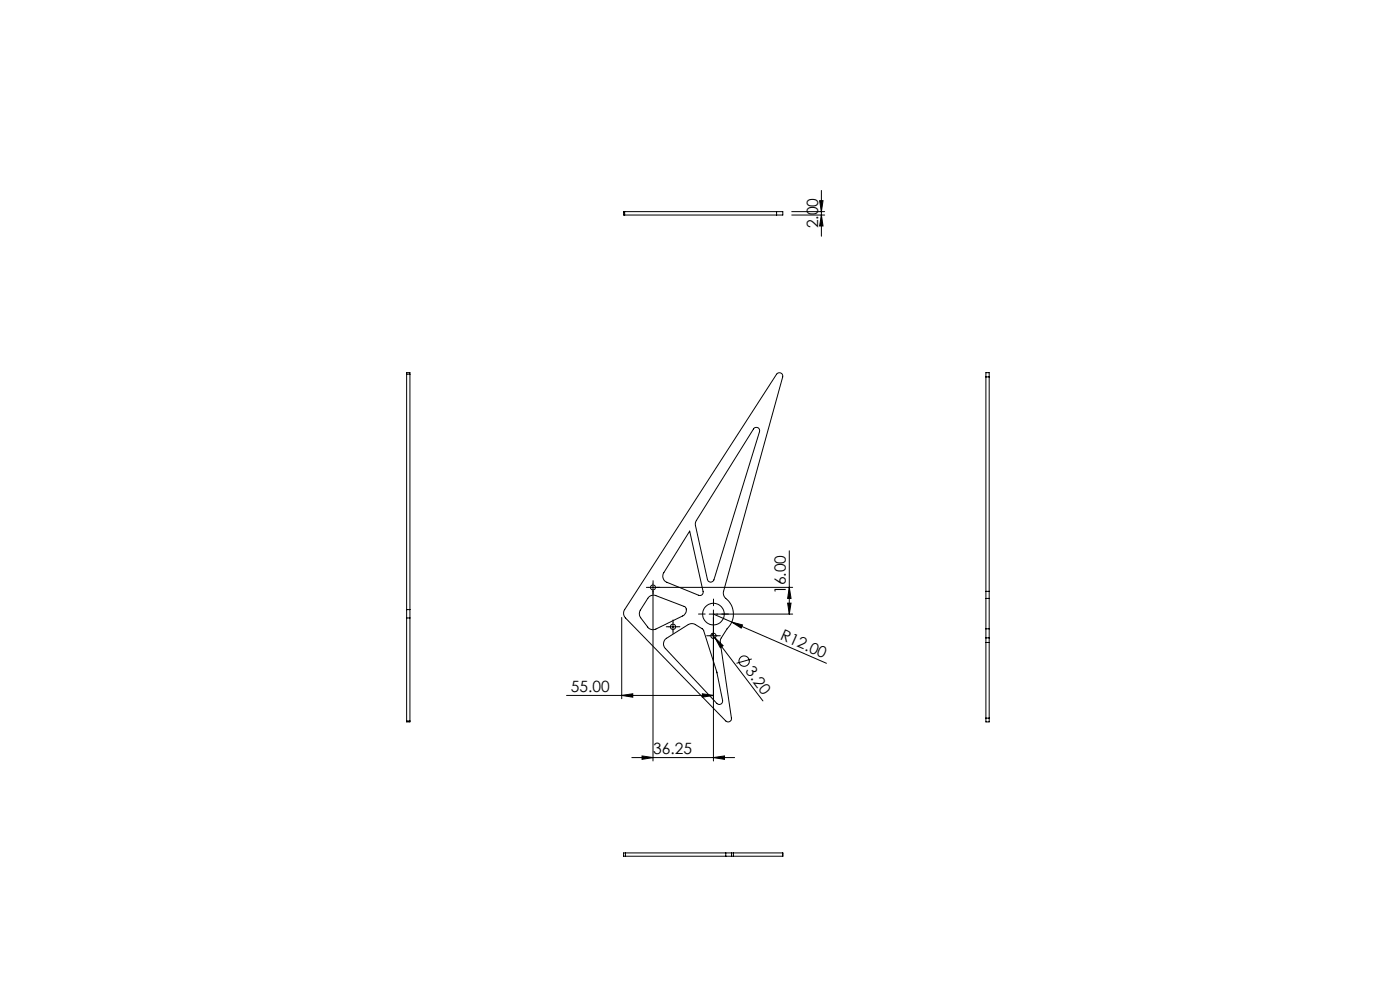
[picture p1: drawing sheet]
<svg xmlns="http://www.w3.org/2000/svg" width="420mm" height="297mm" viewBox="0 0 420 297" stroke-linecap="round" stroke-linejoin="round" font-family="sans-serif">
<defs><g id="words">
<g font-size="4.7">
<text x="245.4" y="68.4" transform="rotate(-90 245.4 68.4)">2.00</text>
<text x="235.8" y="178" transform="rotate(-90 235.8 178)">16.00</text>
<text x="233.9" y="191.6" transform="rotate(24 233.9 191.6)">R12.00</text>
<text x="223.4" y="201.2" transform="rotate(53 223.4 201.2)">3.20</text>
<text x="171.3" y="207.4">55.00</text>
<text x="196" y="226">36.25</text>
</g>
</g></defs>
<g fill="none" stroke="#000" stroke-width=".3">
<path d="M246.4 57.1v13.7M187.4 63.4h-.3v1h.3M187.4 63.4h45.6M187.4 64.4h45.6M187.4 63.4v1M233 63.4h1.8v1h-1.8M233 63.4v1M237.5 63.4h9.9M237.5 64.4h9.9M245.9 60.1h1l-.5 3.3zM246.4 64.4l.5 3.3h-1zM122 112.1v-.4h1v.4"/>
<path d="M122 112.1h1M122 112.1v70.6M123 112.1v70.6M233 112.1a1.02 1.02 0 0 1 1.2-.3 1.02 1.02 0 0 1 .6 1.2l-17.7 64.2a2.32 2.32 0 0 0 1.2 2.6 6 6 0 0 1-.2 8.7l-1.8 2.8-.2 1.2 3.3 22.7a1 1 0 0 1-.5 1.1 1 1 0 0 1-1.2-.2l-30.1-30.9a2.01 2.01 0 0 1-.2-2.5zM295.8 113v-1.3h1v1.3M295.8 113h1M295.8 113v64.2M296.8 113v64.2M226.2 128.3a1.01 1.01 0 0 1 1.2-.1 1.01 1.01 0 0 1 .5 1.2l-13.7 44.4a1 1 0 0 1-1 .7 1 1 0 0 1-1-.8l-3.6-16.2 .1-1zM206.9 159.2l4 18.1a.97 .97 0 0 1-.3 1 .97 .97 0 0 1-1 .1l-9.5-3.9a1.99 1.99 0 0 1-1-2.9zM194.6 179l.8-.5 1-.1 8.8 3.3a1.57 1.57 0 0 1 .8 1.6 1.57 1.57 0 0 1-1.2 1.3l-8 3.9a2.01 2.01 0 0 1-2.5-.6l-2.1-2.8a2.07 2.07 0 0 1-.1-2.2zM194.7 176h43.1"/>
<path d="M195.9 174.8v53.3M236.8 165.1v18.9M236.8 176l.5 3.3h-1zM295.8 179.3v9.2M295.8 177.2v2.1M295.8 177.2h1M295.8 179.3h1M296.8 179.3v9.2M296.8 177.2v2.1M122 182.7v2.5M122 185.2h1M122 182.7h1"/>
<path d="M122 185.2v30.9M123 182.7v2.5M123 185.2v30.9M186.5 185.1v24.3M199.6 191.5l6.9-4.3a2.13 2.13 0 0 1 2.1 0l2.1 1.3 .4 .4 4 12.6 1.7 8.4a1.01 1.01 0 0 1-.6 1.1 1.01 1.01 0 0 1-1.1-.2l-15.8-16.8-.2-1.3zM200.7 187.9h2.4M201.9 186.6v2.5M212.8 184h25M212.8 190.5h2.5M213.5 189.9l1 1.3M214 184l5.5 2.4M214 182.8v45.3"/>
<path d="M214.5 191.2l2.4 2.3-.8 .6zM214.5 191.2l14.4 18.9M219.5 186.4l3.2 .9-.3 .9zM219.5 186.4l28.4 12.4M225.5 197.5l-4.6 1.3M236.3 180.8h1l-.5 3.2zM295.8 191.2v1.3M295.8 188.5v2.7M295.8 192.5v22.7M295.8 188.5h1M295.8 192.5h1M295.8 191.2h1"/>
<path d="M296.8 191.2v1.3M296.8 188.5v2.7M296.8 192.5v22.7M122 216.1v.3h1v-.3M122 216.1h1M170 208.4h44M186.5 208.4l3.3-.5v1zM210.7 207.9l3.3 .5-3.3 .5zM295.8 215.2v1.2h1v-1.2M295.8 215.2h1M189.5 227h30.9M192.6 226.6l3.3 .4-3.3 .6z"/>
<path d="M214 227l3.3-.4v1zM187.6 255.6h-.5v1h.5M187.6 255.6v1M187.6 255.6h30.1M187.6 256.6h30.1M217.7 256.6h1.8M217.7 255.6h1.8M217.7 255.6v1M219.5 255.6h.5M219.5 256.6h.5M219.5 255.6v1M220 255.6h14.8v1h-14.8"/>
<path d="M220 255.6v1"/>
<circle cx="195.9" cy="176" r=".74"/>
<circle cx="201.9" cy="187.9" r=".81"/>
<circle cx="214" cy="184" r="3.3"/>
<circle cx="214" cy="190.5" r=".8"/>
<circle cx="223.2" cy="198.1" r="1.56"/>
</g>
<g fill="none" stroke="#000" stroke-width=".3" stroke-dasharray="15.2 1.3 1.3 1.3">
<path d="M194.7 176h-.8M195.9 174.8v-.8M195.9 177.3v.7M197.2 176h.7M200.7 187.8h-.8M201.9 186.6v-.8M201.9 189.1v.8M203.2 187.8h.8M211.5 184h-2M212.8 190.5h-.8M214 181.5v-2M214 186.5v2"/>
<path d="M214 189.3v-.8M214 191.8v.8M215.3 190.5h.8M216.5 184h2"/>
</g>
<g fill="#000">
<path d="M214.5 191.2l2.4 2.3-.8 .6zM219.5 186.4l3.2 .9-.3 .9z"/>
<path d="M236.8 176l.5 3.3h-1zM236.3 180.8h1l-.5 3.2zM245.9 60.1h1l-.5 3.3zM246.4 64.4l.5 3.3h-1z"/>
<path d="M186.5 208.4l3.3-.5v1zM210.7 207.9l3.3 .5-3.3 .5z"/>
<path d="M214 227l3.3-.4v1zM192.6 226.6l3.3 .4-3.3 .6z"/>
</g>
<use href="#words"/>
</svg>
